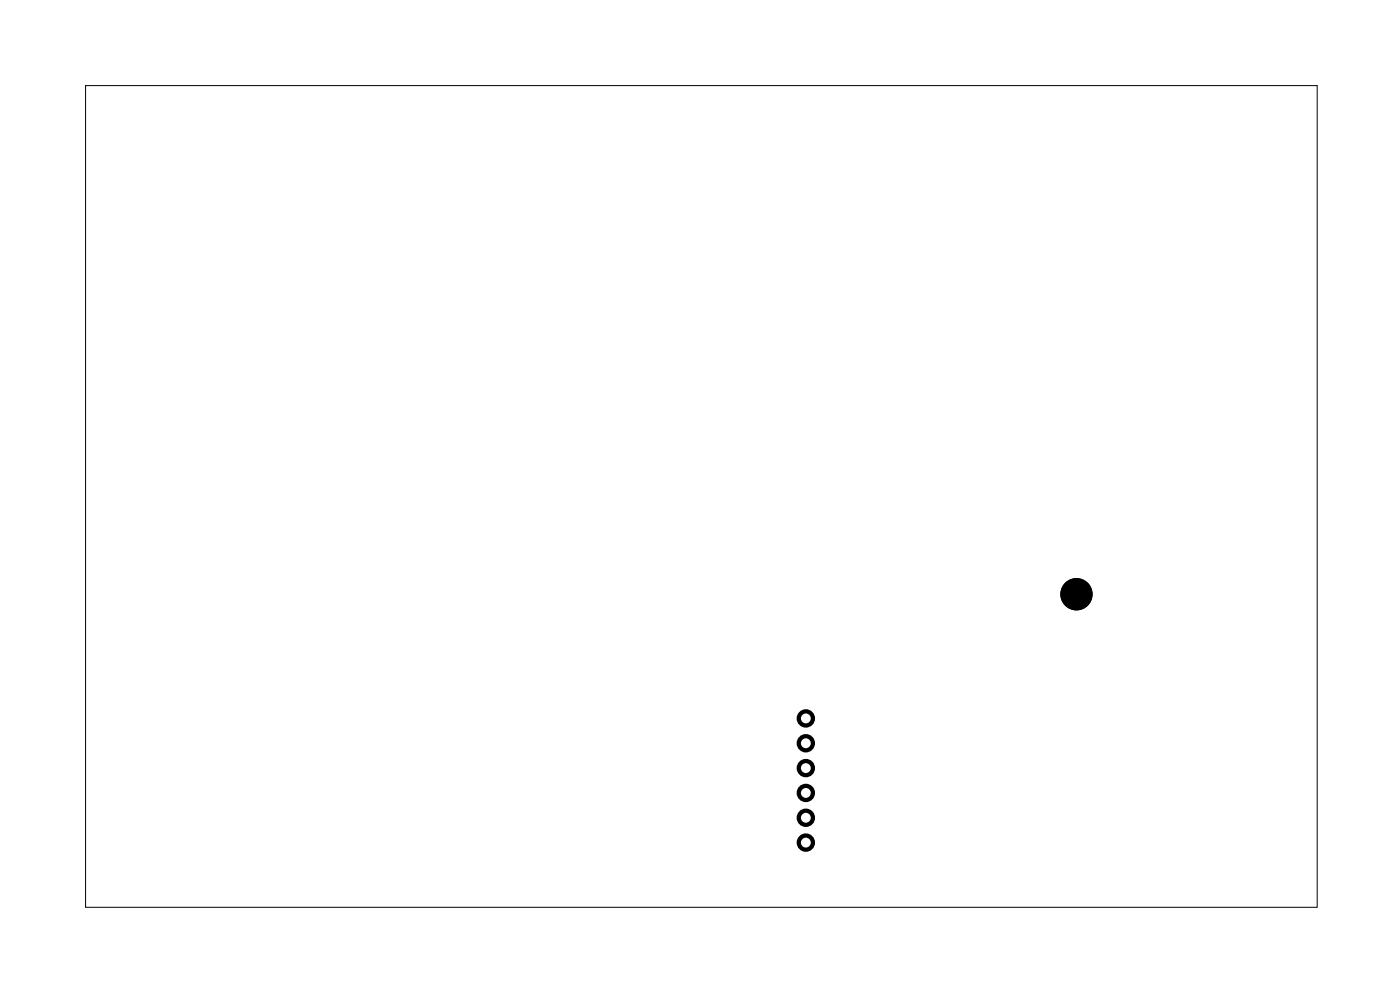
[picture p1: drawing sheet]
<svg xmlns="http://www.w3.org/2000/svg" width="143mm" height="101mm" viewBox="0 0 143 101" stroke-linecap="round" stroke-linejoin="round" font-family="sans-serif">
<path d="M8.8 8.8h126v84h-126z" fill="none" stroke="#000" stroke-width=".1"/>
<g fill="none" stroke="#000" stroke-width=".43">
<circle cx="82.4" cy="73.5" r=".72"/>
<circle cx="82.4" cy="76" r=".72"/>
<circle cx="82.4" cy="78.6" r=".72"/>
<circle cx="82.4" cy="83.6" r=".72"/>
<circle cx="82.4" cy="86.2" r=".72"/>
<circle cx="82.4" cy="81.1" r=".72"/>
</g>
<circle cx="110.1" cy="60.8" r="1.65" fill="#000"/>
</svg>
